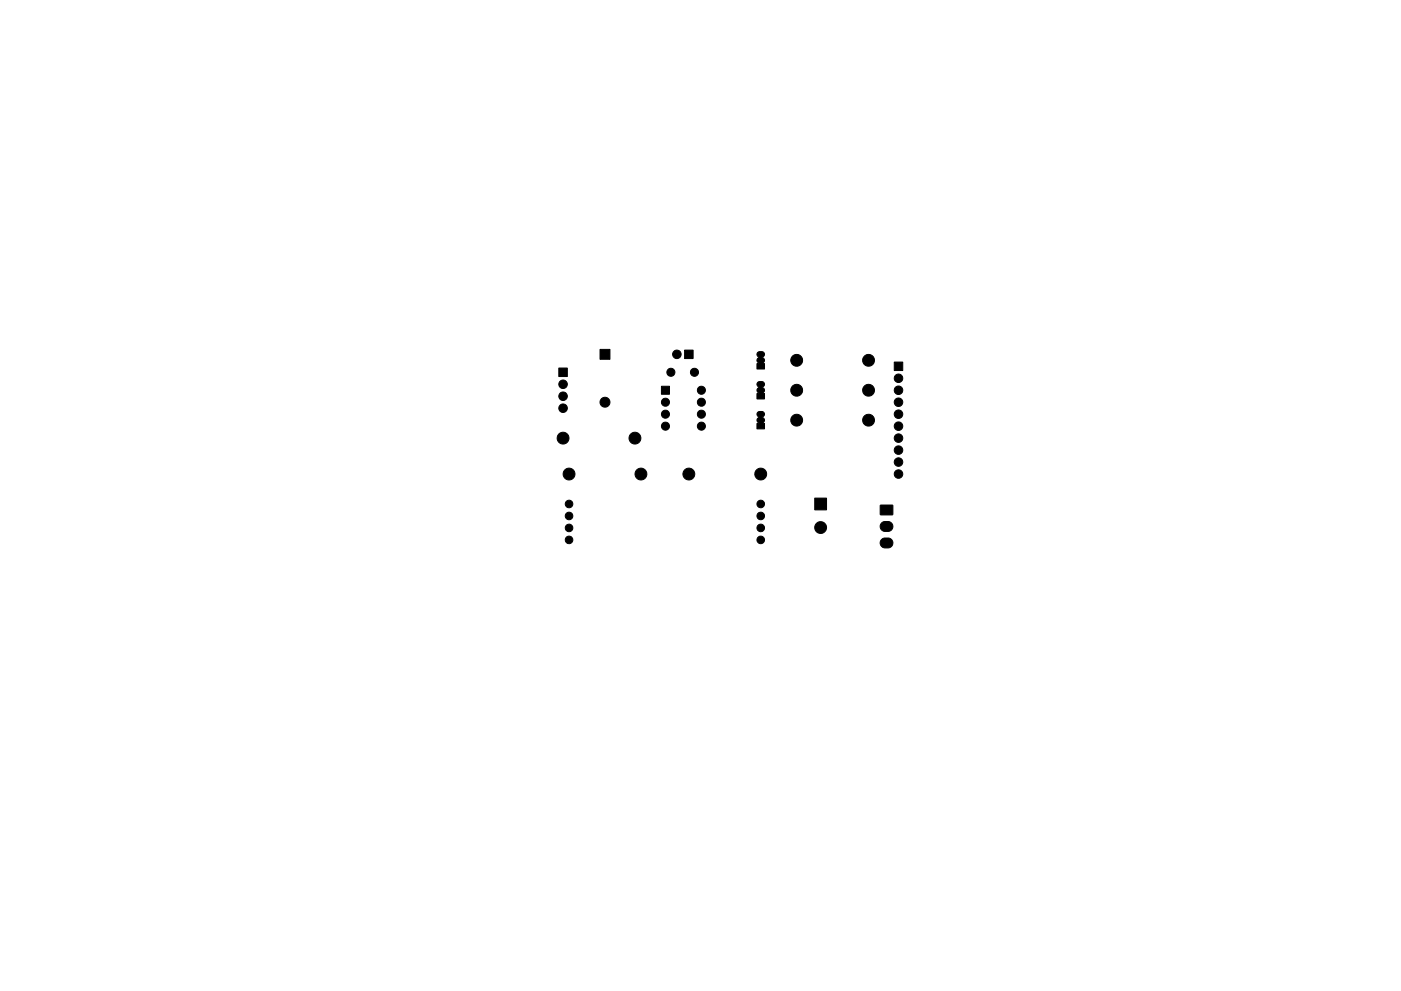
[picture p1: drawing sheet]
<svg xmlns="http://www.w3.org/2000/svg" width="297mm" height="210mm" viewBox="0 0 297 210" stroke-linecap="round" stroke-linejoin="round" font-family="sans-serif">
<g fill="#000" stroke="#000" stroke-width=".21">
<path d="M118.5 78.1h1.8v1.8h-1.8zM127.2 74.1h2.1v2.1h-2.1zM145.1 74.3h1.9v1.8h-1.9zM160.7 74.8l.8-.2a.67 .67 0 0 1 .6 .6 .67 .67 0 0 1-.4 .6 .74 .74 0 0 1 .1 1.3h.3v1.2h-1.6v-1.2l.3-.1a.74 .74 0 0 1 .1-1.2 .64 .64 0 0 1-.2-1zM189.6 76.8h1.8v1.8h-1.8zM140.2 81.9h1.7v1.7h-1.7zM160.7 87.5l.8-.2a.67 .67 0 0 1 .6 .6 .67 .67 0 0 1-.4 .6 .74 .74 0 0 1 .1 1.3h.3v1.2h-1.6v-1.2l.3-.1a.74 .74 0 0 1 .1-1.2 .64 .64 0 0 1-.2-1zM160.7 81.1l.8-.1a.67 .67 0 0 1 .6 .5 .67 .67 0 0 1-.4 .7 .74 .74 0 0 1 .1 1.2l.3 .1v1.1h-1.6v-1.1l.3-.1a.74 .74 0 0 1 .1-1.3 .64 .64 0 0 1-.2-1zM172.7 105.7h2.5v2.5h-2.5zM186.9 114.5l.6-.3 .8-.1a1.05 1.05 0 0 1 1 1.1 1.05 1.05 0 0 1-1 1h-.7a1.06 1.06 0 0 1-.9-.6 1.06 1.06 0 0 1 .2-1.1zM186.9 111l.6-.3 .8-.1a1.05 1.05 0 0 1 1 1.1 1.05 1.05 0 0 1-1 1h-.7a1.06 1.06 0 0 1-.9-.6 1.06 1.06 0 0 1 .2-1.1zM186.7 107.2h2.5l.1 2h-2.6z"/>
<circle cx="142.2" cy="79" r=".86"/>
<circle cx="143.5" cy="75.2" r=".9"/>
<circle cx="147.2" cy="79" r=".86"/>
<circle cx="168.9" cy="76.4" r="1.26"/>
<circle cx="184.2" cy="76.4" r="1.26"/>
<circle cx="119.4" cy="84.1" r=".9"/>
<circle cx="119.4" cy="86.6" r=".9"/>
<circle cx="119.4" cy="81.5" r=".9"/>
<circle cx="119.4" cy="93" r="1.26"/>
<circle cx="128.3" cy="85.3" r="1.05"/>
<circle cx="134.6" cy="93" r="1.26"/>
<circle cx="141.1" cy="87.9" r=".86"/>
<circle cx="141.1" cy="90.4" r=".86"/>
<circle cx="141.1" cy="85.3" r=".86"/>
<circle cx="148.7" cy="87.9" r=".86"/>
<circle cx="148.7" cy="82.8" r=".86"/>
<circle cx="148.7" cy="85.3" r=".86"/>
<circle cx="148.7" cy="90.4" r=".86"/>
<circle cx="168.9" cy="89.1" r="1.26"/>
<circle cx="168.9" cy="82.8" r="1.26"/>
<circle cx="184.2" cy="89.1" r="1.26"/>
<circle cx="184.2" cy="82.8" r="1.26"/>
<circle cx="190.5" cy="95.5" r=".9"/>
<circle cx="190.5" cy="93" r=".9"/>
<circle cx="190.5" cy="85.3" r=".9"/>
<circle cx="190.5" cy="82.8" r=".9"/>
<circle cx="190.5" cy="98" r=".9"/>
<circle cx="190.5" cy="90.4" r=".9"/>
<circle cx="190.5" cy="87.9" r=".9"/>
<circle cx="190.5" cy="80.3" r=".9"/>
<circle cx="120.6" cy="100.6" r="1.26"/>
<circle cx="120.7" cy="114.5" r=".8"/>
<circle cx="120.7" cy="112" r=".8"/>
<circle cx="120.7" cy="109.5" r=".8"/>
<circle cx="120.7" cy="106.9" r=".8"/>
<circle cx="135.9" cy="100.6" r="1.26"/>
<circle cx="146.1" cy="100.6" r="1.26"/>
<circle cx="161.3" cy="100.6" r="1.26"/>
<circle cx="161.3" cy="114.5" r=".8"/>
<circle cx="161.3" cy="112" r=".8"/>
<circle cx="161.3" cy="109.5" r=".8"/>
<circle cx="161.3" cy="106.9" r=".8"/>
<circle cx="174" cy="111.9" r="1.26"/>
<circle cx="190.5" cy="100.6" r=".9"/>
</g>
</svg>
